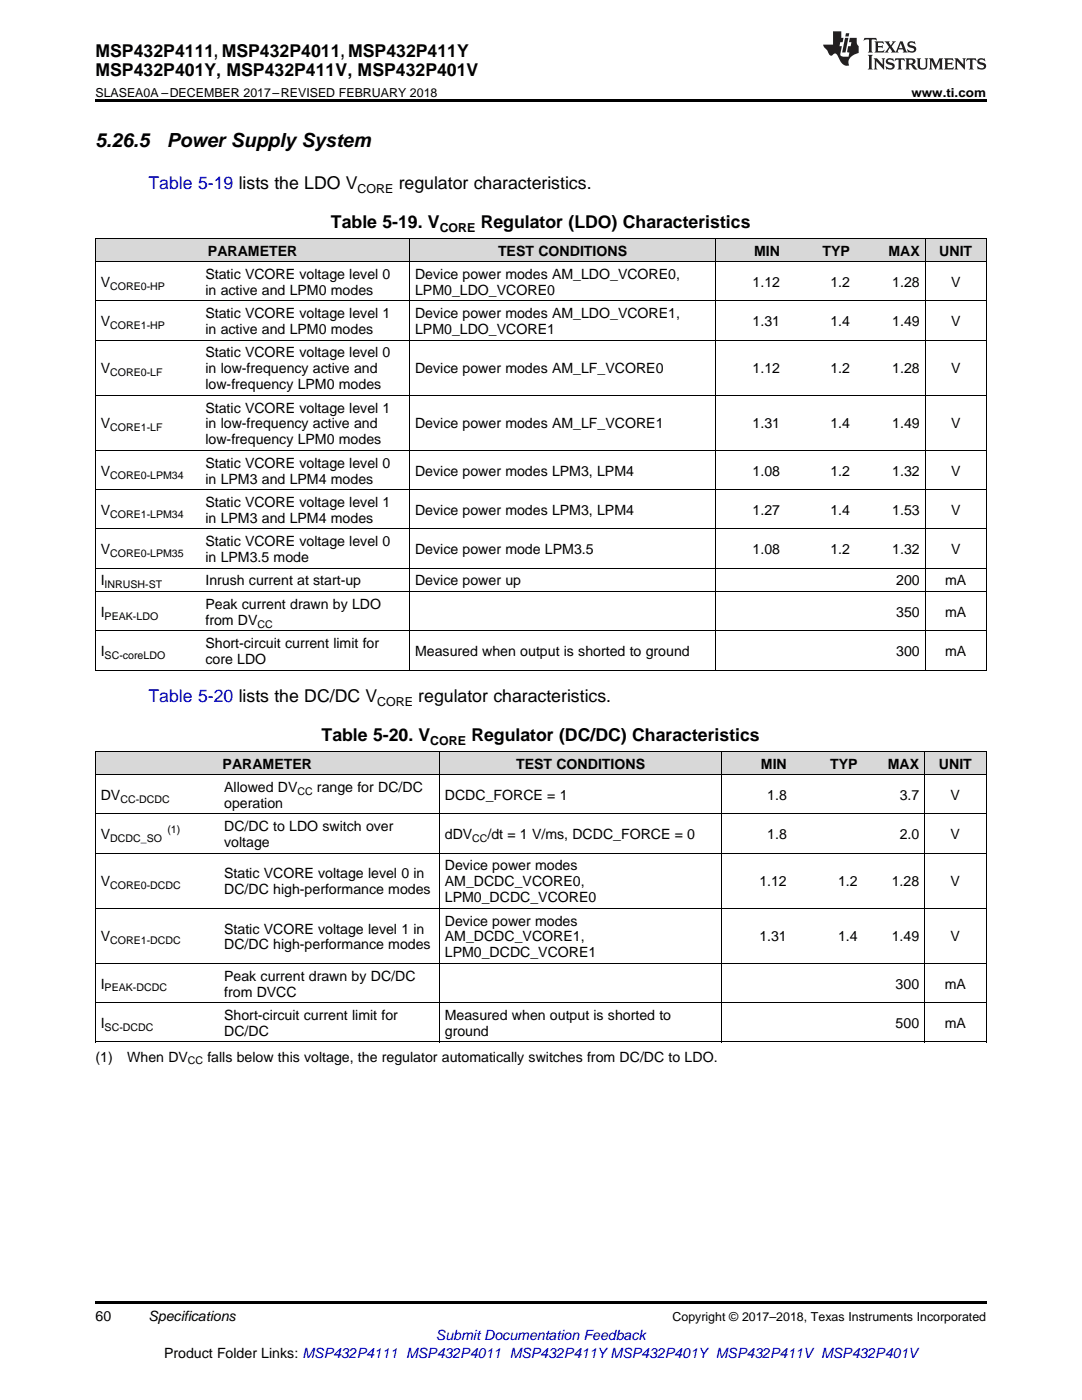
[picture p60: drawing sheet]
<svg xmlns="http://www.w3.org/2000/svg" width="216mm" height="279mm" viewBox="0 0 216 279" stroke-linecap="round" stroke-linejoin="round" font-family="sans-serif">
<defs><g id="words">
<g font-size="3.9">
<text x="19" y="29.3">5.26.5</text>
<text x="33.3" y="29.3">Power Supply System</text>
</g>
<g font-size="3.5">
<text x="19" y="11.3">MSP432P4111, MSP432P4011, MSP432P411Y</text>
<text x="19" y="15.2">MSP432P401Y, MSP432P411V, MSP432P401V</text>
<text x="79.6" y="37.7">regulator characteristics.</text>
<text x="66" y="45.5">Table 5-19. V</text>
<text x="95.9" y="45.5">Regulator (LDO) Characteristics</text>
<text x="83.5" y="140.1">regulator characteristics.</text>
<text x="64.2" y="147.9">Table 5-20. V</text>
<text x="94.1" y="147.9">Regulator (DC/DC) Characteristics</text>
</g>
<g font-size="3.5" fill="#00f">
<text x="29.6" y="37.7">Table 5-19 lists the LDO V</text>
<text x="29.6" y="140.1">Table 5-20 lists the DC/DC V</text>
</g>
<g font-size="2.8">
<text x="41.5" y="51">PARAMETER</text>
<text x="99.4" y="51">TEST CONDITIONS</text>
<text x="150.5" y="51">MIN</text>
<text x="164.1" y="51">TYP</text>
<text x="177.3" y="51">MAX</text>
<text x="187.4" y="51">UNIT</text>
<text x="20.1" y="57.3">V</text>
<text x="41" y="55.7">Static VCORE voltage level 0</text>
<text x="41" y="58.8">in active and LPM0 modes</text>
<text x="82.8" y="55.7">Device power modes AM_LDO_VCORE0,</text>
<text x="82.8" y="58.8">LPM0_LDO_VCORE0</text>
<text x="150.2" y="57.3">1.12</text>
<text x="165.7" y="57.3">1.2</text>
<text x="178" y="57.3">1.28</text>
<text x="189.8" y="57.3">V</text>
<text x="20.1" y="65.1">V</text>
<text x="41" y="63.5">Static VCORE voltage level 1</text>
<text x="82.8" y="63.5">Device power modes AM_LDO_VCORE1,</text>
<text x="150.2" y="65.1">1.31</text>
<text x="165.7" y="65.1">1.4</text>
<text x="178" y="65.1">1.49</text>
<text x="189.8" y="65.1">V</text>
<text x="41" y="66.7">in active and LPM0 modes</text>
<text x="41" y="71.3">Static VCORE voltage level 0</text>
<text x="82.8" y="66.7">LPM0_LDO_VCORE1</text>
<text x="20.1" y="74.5">V</text>
<text x="41" y="74.5">in low-frequency active and</text>
<text x="41" y="77.7">low-frequency LPM0 modes</text>
<text x="82.8" y="74.5">Device power modes AM_LF_VCORE0</text>
<text x="150.2" y="74.5">1.12</text>
<text x="165.7" y="74.5">1.2</text>
<text x="178" y="74.5">1.28</text>
<text x="189.8" y="74.5">V</text>
<text x="41" y="82.3">Static VCORE voltage level 1</text>
<text x="20.1" y="85.5">V</text>
<text x="41" y="85.5">in low-frequency active and</text>
<text x="41" y="88.7">low-frequency LPM0 modes</text>
<text x="82.8" y="85.5">Device power modes AM_LF_VCORE1</text>
<text x="150.2" y="85.5">1.31</text>
<text x="165.7" y="85.5">1.4</text>
<text x="178" y="85.5">1.49</text>
<text x="189.8" y="85.5">V</text>
<text x="20.1" y="94.9">V</text>
<text x="41" y="93.3">Static VCORE voltage level 0</text>
<text x="82.8" y="94.9">Device power modes LPM3, LPM4</text>
<text x="150.2" y="94.9">1.08</text>
<text x="165.7" y="94.9">1.2</text>
<text x="178" y="94.9">1.32</text>
<text x="189.8" y="94.9">V</text>
<text x="41" y="96.5">in LPM3 and LPM4 modes</text>
<text x="41" y="101.2">Static VCORE voltage level 1</text>
<text x="20.1" y="102.8">V</text>
<text x="41" y="104.4">in LPM3 and LPM4 modes</text>
<text x="82.8" y="102.8">Device power modes LPM3, LPM4</text>
<text x="150.2" y="102.8">1.27</text>
<text x="165.7" y="102.8">1.4</text>
<text x="178" y="102.8">1.53</text>
<text x="189.8" y="102.8">V</text>
<text x="20.1" y="110.6">V</text>
<text x="41" y="109">Static VCORE voltage level 0</text>
<text x="41" y="112.2">in LPM3.5 mode</text>
<text x="82.8" y="110.6">Device power mode LPM3.5</text>
<text x="150.2" y="110.6">1.08</text>
<text x="165.7" y="110.6">1.2</text>
<text x="178" y="110.6">1.32</text>
<text x="189.8" y="110.6">V</text>
<text x="20.1" y="116.8">I</text>
<text x="41" y="116.8">Inrush current at start-up</text>
<text x="82.8" y="116.8">Device power up</text>
<text x="178.8" y="116.8">200</text>
<text x="188.6" y="116.8">mA</text>
<text x="20.1" y="123.1">I</text>
<text x="41" y="121.5">Peak current drawn by LDO</text>
<text x="41" y="124.7">from DV</text>
<text x="178.8" y="123.1">350</text>
<text x="188.6" y="123.1">mA</text>
<text x="20.1" y="130.9">I</text>
<text x="41" y="129.3">Short-circuit current limit for</text>
<text x="82.8" y="130.9">Measured when output is shorted to ground</text>
<text x="178.8" y="130.9">300</text>
<text x="188.6" y="130.9">mA</text>
<text x="41" y="132.5">core LDO</text>
<text x="44.4" y="153.4">PARAMETER</text>
<text x="103" y="153.4">TEST CONDITIONS</text>
<text x="151.8" y="153.4">MIN</text>
<text x="165.6" y="153.4">TYP</text>
<text x="177.2" y="153.4">MAX</text>
<text x="187.4" y="153.4">UNIT</text>
<text x="20.1" y="159.6">DV</text>
<text x="44.7" y="158">Allowed DV</text>
<text x="44.7" y="161.2">operation</text>
<text x="63.3" y="158">range for DC/DC</text>
<text x="88.8" y="159.6">DCDC_FORCE = 1</text>
<text x="153.1" y="159.6">1.8</text>
<text x="179.5" y="159.6">3.7</text>
<text x="189.7" y="159.6">V</text>
<text x="20.1" y="167.5">V</text>
<text x="44.7" y="165.9">DC/DC to LDO switch over</text>
<text x="88.8" y="167.5">dDV</text>
<text x="97.3" y="167.5">/dt = 1 V/ms, DCDC_FORCE = 0</text>
<text x="153.1" y="167.5">1.8</text>
<text x="179.5" y="167.5">2.0</text>
<text x="189.7" y="167.5">V</text>
<text x="44.7" y="169.1">voltage</text>
<text x="88.8" y="173.7">Device power modes</text>
<text x="20.1" y="176.9">V</text>
<text x="44.7" y="175.3">Static VCORE voltage level 0 in</text>
<text x="44.7" y="178.5">DC/DC high-performance modes</text>
<text x="88.8" y="176.9">AM_DCDC_VCORE0,</text>
<text x="151.5" y="176.9">1.12</text>
<text x="167.2" y="176.9">1.2</text>
<text x="177.9" y="176.9">1.28</text>
<text x="189.7" y="176.9">V</text>
<text x="88.8" y="180.1">LPM0_DCDC_VCORE0</text>
<text x="88.8" y="184.7">Device power modes</text>
<text x="20.1" y="187.9">V</text>
<text x="44.7" y="186.3">Static VCORE voltage level 1 in</text>
<text x="44.7" y="189.5">DC/DC high-performance modes</text>
<text x="88.8" y="187.9">AM_DCDC_VCORE1,</text>
<text x="88.8" y="191.1">LPM0_DCDC_VCORE1</text>
<text x="151.5" y="187.9">1.31</text>
<text x="167.2" y="187.9">1.4</text>
<text x="177.9" y="187.9">1.49</text>
<text x="189.7" y="187.9">V</text>
<text x="20.1" y="197.3">I</text>
<text x="44.7" y="195.7">Peak current drawn by DC/DC</text>
<text x="178.7" y="197.3">300</text>
<text x="188.5" y="197.3">mA</text>
<text x="44.7" y="198.9">from DVCC</text>
<text x="44.7" y="203.6">Short-circuit current limit for</text>
<text x="88.8" y="203.6">Measured when output is shorted to</text>
<text x="20.1" y="205.1">I</text>
<text x="44.7" y="206.7">DC/DC</text>
<text x="88.8" y="206.7">ground</text>
<text x="178.7" y="205.1">500</text>
<text x="188.5" y="205.1">mA</text>
<text x="19" y="211.9">(1)</text>
<text x="25.4" y="211.9">When DV</text>
<text x="41.4" y="211.9">falls below this voltage, the regulator automatically switches from DC/DC to LDO.</text>
<text x="19" y="263.6">60</text>
<text x="29.6" y="263.6">Specifications</text>
<text x="32.7" y="270.9">Product Folder Links: MSP432P4111 MSP432P4011 MSP432P411YMSP432P401Y MSP432P411V MSP432P401V</text>
</g>
<text font-size="2.8" fill="#00f" x="87" y="267.4">Submit Documentation Feedback</text>
<g font-size="2.5">
<text x="19" y="19.3">SLASEA0A –DECEMBER 2017–REVISED FEBRUARY 2018</text>
<text x="181.9" y="19.3">www.ti.com</text>
<text x="71.4" y="38.5">CORE</text>
<text x="87.7" y="46.2">CORE</text>
<text x="75.3" y="140.8">CORE</text>
<text x="85.9" y="148.6">CORE</text>
<text x="134.2" y="263.6">Copyright © 2017–2018, Texas Instruments Incorporated</text>
</g>
<g font-size="2.1">
<text x="22" y="57.8">CORE0-HP</text>
<text x="22" y="65.7">CORE1-HP</text>
<text x="22" y="75.1">CORE0-LF</text>
<text x="22" y="86.1">CORE1-LF</text>
<text x="22" y="95.5">CORE0-LPM34</text>
<text x="22" y="103.3">CORE1-LPM34</text>
<text x="22" y="111.2">CORE0-LPM35</text>
<text x="20.9" y="117.4">INRUSH-ST</text>
<text x="20.9" y="123.6">PEAK-LDO</text>
<text x="51.4" y="125.2">CC</text>
<text x="20.9" y="131.5">SC-coreLDO</text>
<text x="24" y="160.2">CC-DCDC</text>
<text x="59.4" y="158.6">CC</text>
<text x="33.4" y="166.3">(1)</text>
<text x="22" y="168">DCDC_SO</text>
<text x="94.2" y="168">CC</text>
<text x="22" y="177.4">CORE0-DCDC</text>
<text x="22" y="188.5">CORE1-DCDC</text>
<text x="20.9" y="197.9">PEAK-DCDC</text>
<text x="20.9" y="205.7">SC-DCDC</text>
<text x="37.5" y="212.4">CC</text>
</g>
</g></defs>
<g fill="#d8d8d8">
<path d="M19 150h24.7v4.7h-24.7z"/>
<path d="M43.7 150h44v4.7h-44z"/>
<path d="M87.7 150h56.3v4.7h-56.3z"/>
<path d="M144 150h14.1v4.7h-14.1z"/>
<path d="M158.1 150h14.1v4.7h-14.1z"/>
<path d="M172.2 150h12.3v4.7h-12.3z"/>
<path d="M184.5 150h12.3v4.7h-12.3z"/>
<path d="M19 47.6h20.9v4.7h-20.9z"/>
<path d="M39.9 47.6h41.9v4.7h-41.9z"/>
<path d="M81.8 47.6h61v4.7h-61z"/>
<path d="M142.8 47.6h13.9v4.7h-13.9z"/>
<path d="M156.7 47.6h14v4.7h-14z"/>
<path d="M170.7 47.6h13.9v4.7h-13.9z"/>
<path d="M184.6 47.6h12.2v4.7h-12.2z"/>
</g>
<path d="M19 19.9h177.8v.5h-177.8zM19 259.7h177.8v.5h-177.8z" fill="#000"/>
<g fill="none" stroke="#000" stroke-width=".2">
<path d="M19 52.2h177.8M19 47.6h177.8M19.1 47.6v86.2M81.7 47.6v86.2M142.8 47.6v86.2M184.6 47.6v86.2M196.8 47.6v86.2M19 78.9h177.8M19 67.9h177.8M19 60.1h177.8M19 97.7h177.8M19 89.9h177.8"/>
<path d="M19 118.1h177.8M19 113.4h177.8M19 105.6h177.8M19 133.7h177.8M19 125.9h177.8M19 154.6h177.8M19 149.9h177.8M19.1 150v58M87.6 150v58M144 150v58M184.4 150v58M196.8 150v58"/>
<path d="M19 170.3h177.8M19 162.4h177.8M19 192.3h177.8M19 181.3h177.8M19 207.9h177.8M19 200.1h177.8"/>
</g>
<g fill="#231f20">
<path d="M172.5 7.6l-.1 .5 .4-.2h.6v.1v2.1l-.2 .4h.9l-.2-.4v-2.1l.1-.1h.5l.5 .2-.2-.5zM174.5 8.3l.2 .3v1.5l-.2 .4h1.8l.2-.6a1.04 1.04 0 0 1-1.3 .2v-.7h.6l.3 .2v-.6l-.3 .2h-.6v-.6l.8-.1 .4 .3-.2-.5zM176.5 8.3l.9 1.1-.9 1.1h.8l-.2-.2 .4-.7 .5 .7-.2 .2h1.5l-.2-.2 .2-.4h.9l.1 .4-.2 .2h1l-.3-.3-.7-1.9h-.5l-.9 2-.8-1 .9-1h-.8l.1 .3-.4 .5-.3-.6 .1-.2zM179.7 8.6l.4 1h-.7zM181.3 8.4a.63 .63 0 0 0-.2 .7 .63 .63 0 0 0 .6 .4l.6 .2 .1 .2a.75 .75 0 0 1-.7 .4 .75 .75 0 0 1-.6-.5l.1 .7 .1-.1a1.11 1.11 0 0 0 1.5-.6 1.13 1.13 0 0 0-1.2-.8l-.1-.4a1.04 1.04 0 0 1 1.2 .2l-.2-.5-.2 .1-.4-.2zM173.2 10.9l.2 .4v2.2l-.2 .4h1l-.3-.4v-2.2l.3-.4zM174.3 11.6l.3 .4v1.5l-.3 .4h.8l-.2-.4v-1.3l1.5 1.7v-1.9l.2-.4h-.7l.2 .4v.9l-1.1-1.3zM177 11.8a.62 .62 0 0 0-.2 .7 .62 .62 0 0 0 .6 .4l.6 .1 .1 .3a.76 .76 0 0 1-.7 .3 .76 .76 0 0 1-.7-.4l.2 .7 .1-.1a1.11 1.11 0 0 0 1.5-.6 1.13 1.13 0 0 0-1.2-.8l-.1-.4a1.04 1.04 0 0 1 1.2 .2l-.2-.6-.2 .1-.5-.1zM178.7 11.6l-.2 .6a.61 .61 0 0 1 .8-.3v1.6l-.2 .4h.9l-.2-.4v-1.6a.63 .63 0 0 1 .7 .3l-.1-.6zM180.6 11.6l.3 .4v1.5l-.3 .4h1l-.2-.2-.1-.8 .6 .2a.76 .76 0 0 0 1.2 .7l-1-1a.58 .58 0 0 0 .6-.5 .58 .58 0 0 0-.5-.6zM181.4 11.9h.1a.45 .45 0 0 1 .5 .1 .45 .45 0 0 1 .1 .5l-.8 .2zM182.9 11.6l.2 .2a2.17 2.17 0 0 0 .3 1.9 .99 .99 0 0 0 1.6-.6v-1.1l.2-.4h-.7l.2 .2a1.92 1.92 0 0 1-.2 1.8 .6 .6 0 0 1-.9-.5v-1.1l.2-.4zM185.4 11.6l.2 .4v1.5l-.2 .4h.7l-.2-.4v-1.4l.8 1.8 .8-1.8v1.4l-.2 .4h.9l-.2-.4v-1.5l.2-.4h-.8l-.6 1.5-.6-1.5zM188.4 11.6l.2 .4v1.5l-.2 .4h1.8l.1-.6a1.04 1.04 0 0 1-1.2 .1v-.6h.5l.4 .2v-.6l-.4 .2h-.5v-.7h.8l.3 .3-.1-.6zM190.5 11.6l.2 .4v1.5l-.2 .4h.7l-.2-.4v-1.3l1.5 1.7v-1.9l.2-.4h-.7l.2 .4v.9l-1.1-1.3zM192.9 11.6l-.1 .6a.61 .61 0 0 1 .7-.3l.1 1.6-.3 .4h1l-.3-.4 .1-1.6a.63 .63 0 0 1 .7 .3l-.1-.6zM195.2 11.8a.62 .62 0 0 0-.2 .7 .62 .62 0 0 0 .6 .4l.6 .1 .1 .3a.76 .76 0 0 1-.7 .3 .76 .76 0 0 1-.6-.4l.1 .7 .1-.1a1.11 1.11 0 0 0 1.6-.6 1.13 1.13 0 0 0-1.3-.8l-.1-.4a1.04 1.04 0 0 1 1.2 .2l-.1-.6-.2 .1-.5-.1z"/>
<path d="M166.2 6.3v2.6h-1.9v.4l.8 .9a.91 .91 0 0 0 1 .8 .56 .56 0 0 1 .5-.3 .56 .56 0 0 1 .5 .3l.4 .8a1.53 1.53 0 0 0 1.9 1.2 1.54 1.54 0 0 1 1-2.1l.9-.3v-1.4a1.52 1.52 0 0 1-.4-1.6h-1.3l-.2 .8h.5l-.2 .8h-.5l-.1 1v.2l.4 .1-.2 .8a1.93 1.93 0 0 1-1.6-.3l.3-1.8h-.5l.2-.8h.4l.2-.8h-.4v-1.3zM168.6 7.6l-.6 2.9h.7l.6-2.9zM168.8 6.6l-.1 .7h.6l.2-.7z"/>
</g>
<use href="#words"/>
</svg>
